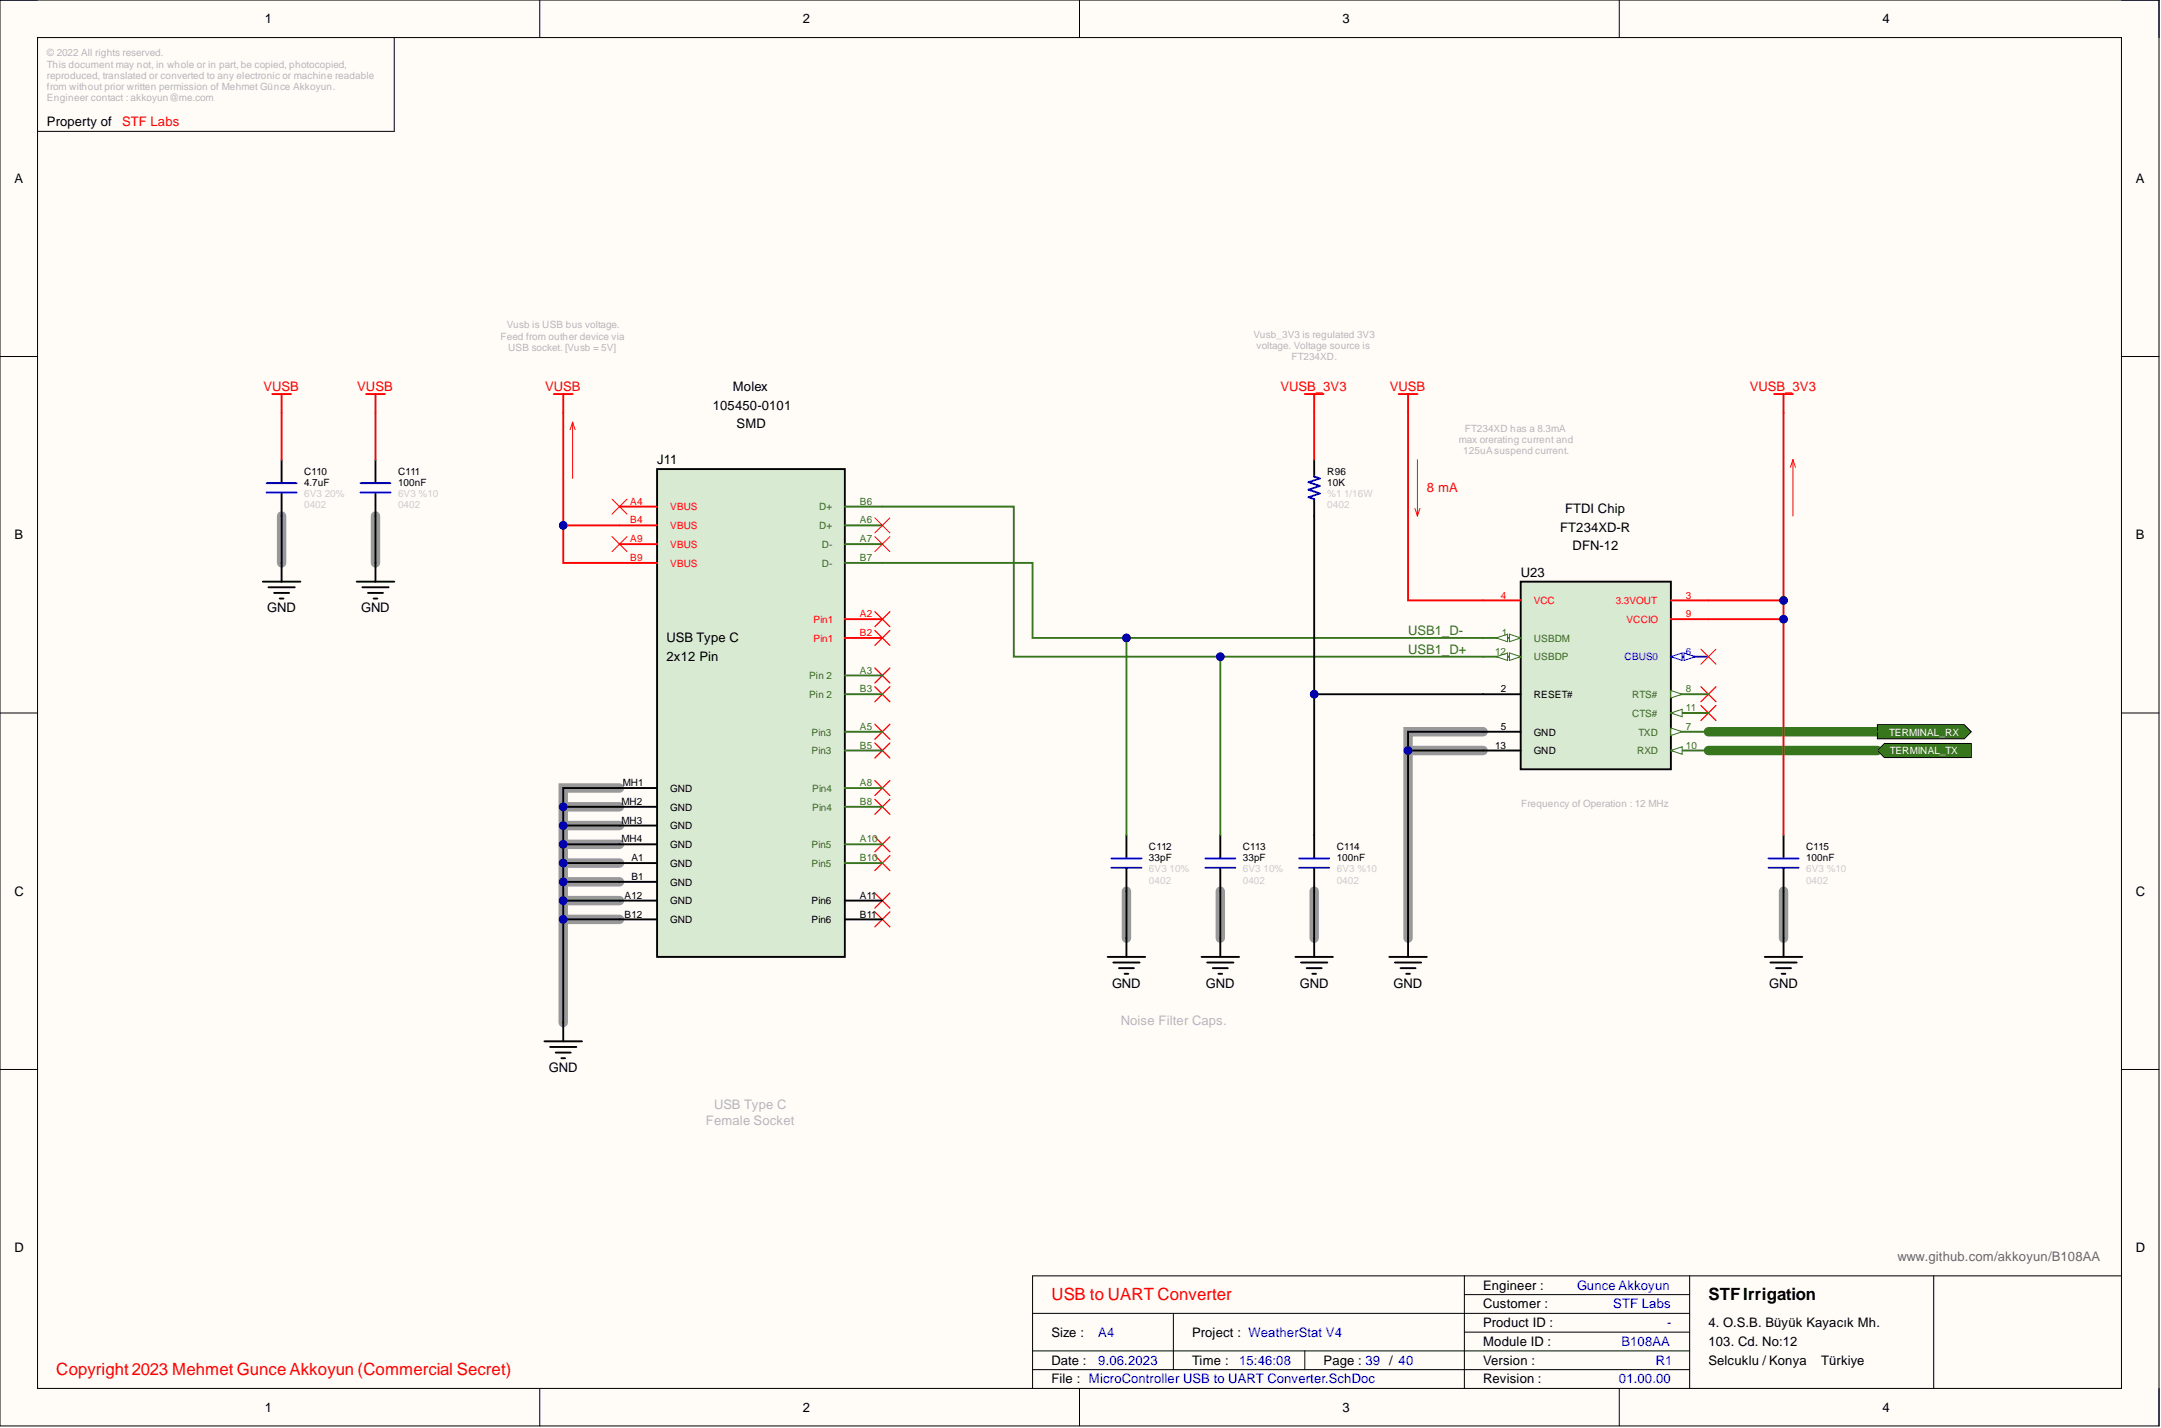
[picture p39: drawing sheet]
<svg xmlns="http://www.w3.org/2000/svg" width="292mm" height="193mm" viewBox="0 0 292 193" stroke-linecap="round" stroke-linejoin="round" font-family="sans-serif">
<defs><g id="words">
<g font-size="2.3" fill="#f00">
<text x="142.1" y="175.7">USB to UART Converter</text>
<text x="7.6" y="185.8">Copyright 2023 Mehmet Gunce Akkoyun (Commercial Secret)</text>
</g>
<text font-size="2.3" x="230.9" y="175.7">STFIrrigation</text>
<g font-size="1.8">
<text x="35.8" y="3.1">1</text>
<text x="108.5" y="3.1">2</text>
<text x="181.4" y="3.1">3</text>
<text x="254.4" y="3.1">4</text>
<text x="6.3" y="17.1">Property of</text>
<text x="1.9" y="24.7">A</text>
<text x="288.7" y="24.7">A</text>
<text x="99.1" y="52.8">Molex</text>
<text x="96.3" y="55.4">105450-0101</text>
<text x="99.6" y="57.9">SMD</text>
<text x="88.8" y="62.7">J11</text>
<text x="210.9" y="71.8">FT234XD-R</text>
<text x="211.6" y="69.3">FTDI Chip</text>
<text x="1.9" y="72.9">B</text>
<text x="205.6" y="77.9">U23</text>
<text x="212.6" y="74.4">DFN-12</text>
<text x="288.7" y="72.9">B</text>
<text x="36.1" y="82.7">GND</text>
<text x="48.8" y="82.7">GND</text>
<text x="90.1" y="86.8">USB Type C</text>
<text x="90.1" y="89.3">2x12 Pin</text>
<text x="1.9" y="121">C</text>
<text x="288.7" y="121">C</text>
<text x="150.3" y="133.4">GND</text>
<text x="163" y="133.4">GND</text>
<text x="175.7" y="133.4">GND</text>
<text x="188.4" y="133.4">GND</text>
<text x="239.1" y="133.4">GND</text>
<text x="74.2" y="144.9">GND</text>
<text x="1.9" y="169.2">D</text>
<text x="288.7" y="169.2">D</text>
<text x="200.5" y="174.3">Engineer :</text>
<text x="200.5" y="176.8">Customer :</text>
<text x="200.5" y="179.3">Product ID :</text>
<text x="230.9" y="179.3">4. O.S.B. Büyük Kayacık Mh.</text>
<text x="142.1" y="184.4">Date :</text>
<text x="142.1" y="180.6">Size :</text>
<text x="161.1" y="184.4">Time :</text>
<text x="161.1" y="180.6">Project : WeatherStat V4</text>
<text x="178.9" y="184.4">Page : 39 / 40</text>
<text x="200.5" y="181.9">Module ID :</text>
<text x="200.5" y="184.4">Version :</text>
<text x="230.9" y="181.9">103. Cd. No:12</text>
<text x="230.9" y="184.4">Selcuklu / Konya</text>
<text x="246.2" y="184.4">Türkiye</text>
<text x="35.8" y="190.7">1</text>
<text x="108.5" y="190.7">2</text>
<text x="142.1" y="186.9">File : MicroController USB to UART Converter.SchDoc</text>
<text x="181.4" y="190.7">3</text>
<text x="200.5" y="186.9">Revision :</text>
<text x="254.4" y="190.7">4</text>
</g>
<g font-size="1.8" fill="#f00">
<text x="16.5" y="17.1">STF Labs</text>
<text x="35.6" y="52.8">VUSB</text>
<text x="48.3" y="52.8">VUSB</text>
<text x="73.7" y="52.8">VUSB</text>
<text x="173.1" y="52.8">VUSB_3V3</text>
<text x="187.9" y="52.8">VUSB</text>
<text x="236.5" y="52.8">VUSB_3V3</text>
<text x="192.9" y="66.5">8 mA</text>
</g>
<g font-size="1.8" fill="#38761d">
<text x="190.3" y="85.8">USB1_D-</text>
<text x="190.3" y="88.3">USB1_D+</text>
</g>
<g font-size="1.8" fill="#b7b7b7">
<text x="151.5" y="138.5">Noise Filter Caps.</text>
<text x="96.5" y="149.9">USB Type C</text>
<text x="95.4" y="152">Female Socket</text>
</g>
<text font-size="1.8" fill="#666" x="256.5" y="170.5">www.github.com/akkoyun/B108AA</text>
<g font-size="1.8" fill="#00f">
<text x="213.2" y="174.3">Gunce Akkoyun</text>
<text x="218.1" y="176.8">STF Labs</text>
<text x="225.3" y="179.3">-</text>
<text x="148.5" y="184.4">9.06.2023</text>
<text x="148.5" y="180.6">A4</text>
<text x="167.5" y="184.4">15:46:08</text>
<text x="219.2" y="181.9">B108AA</text>
<text x="223.8" y="184.4">R1</text>
<text x="218.8" y="186.9">01.00.00</text>
</g>
<g font-size="1.4" fill="#b7b7b7">
<text x="6.3" y="7.6">© 2022 All rights reserved.</text>
<text x="6.3" y="9.1">This document may not, in whole or in part, be copied, photocopied,</text>
<text x="6.3" y="10.7">reproduced, translated or converted to any electronic or machine readable</text>
<text x="6.3" y="12.2">from without prior written permission of Mehmet Günce Akkoyun.</text>
<text x="6.3" y="13.7">Engineer contact : akkoyun@me.com</text>
<text x="67.7" y="45.9">Feed from outher device via</text>
<text x="68.5" y="44.4">Vusb is USB bus voltage.</text>
<text x="68.7" y="47.4">USB socket. [Vusb = 5V]</text>
<text x="169.4" y="45.6">Vusb_3V3 is regulated 3V3</text>
<text x="169.9" y="47.2">voltage. Voltage source is</text>
<text x="174.6" y="48.7">FT234XD.</text>
<text x="197.2" y="59.8">max orerating current and</text>
<text x="198" y="58.3">FT234XD has a 8.3mA</text>
<text x="197.8" y="61.4">125uAsuspend current.</text>
<text x="205.6" y="109">Frequency of Operation : 12 MHz</text>
</g>
<g font-size="1.4">
<text x="41.1" y="65.7">4.7uF</text>
<text x="41.1" y="64.1">C110</text>
<text x="53.8" y="65.7">100nF</text>
<text x="53.8" y="64.1">C111</text>
<text x="179.4" y="65.7">10K</text>
<text x="179.4" y="64.1">R96</text>
<text x="202.8" y="93.6">2</text>
<text x="207.3" y="94.3">RESET#</text>
<text x="202.1" y="101.2">13</text>
<text x="202.8" y="98.6">5</text>
<text x="207.3" y="99.4">GND</text>
<text x="207.3" y="101.9">GND</text>
<text x="84.2" y="106.2">MH1</text>
<text x="90.6" y="107">GND</text>
<text x="84" y="108.8">MH2</text>
<text x="84" y="111.3">MH3</text>
<text x="84" y="113.8">MH4</text>
<text x="90.6" y="109.5">GND</text>
<text x="90.6" y="112.1">GND</text>
<text x="85.4" y="116.4">A1</text>
<text x="85.4" y="118.9">B1</text>
<text x="90.6" y="117.1">GND</text>
<text x="90.6" y="119.7">GND</text>
<text x="90.6" y="114.6">GND</text>
<text x="155.3" y="116.4">33pF</text>
<text x="155.3" y="114.9">C112</text>
<text x="168" y="116.4">33pF</text>
<text x="168" y="114.9">C113</text>
<text x="180.7" y="116.4">100nF</text>
<text x="180.7" y="114.9">C114</text>
<text x="244.1" y="116.4">100nF</text>
<text x="244.1" y="114.9">C115</text>
<text x="84.4" y="121.4">A12</text>
<text x="84.4" y="124">B12</text>
<text x="90.6" y="122.2">GND</text>
<text x="90.6" y="124.7">GND</text>
<text x="109.7" y="122.2">Pin6</text>
<text x="109.7" y="124.7">Pin6</text>
<text x="116.2" y="121.4">A11</text>
<text x="116.2" y="124">B11</text>
</g>
<g font-size="1.4" fill="#ccc">
<text x="41.1" y="68.7">0402</text>
<text x="41.1" y="67.2">6V3</text>
<text x="43.9" y="67.2">20%</text>
<text x="53.8" y="67.2">6V3 %10</text>
<text x="53.8" y="68.7">0402</text>
<text x="179.4" y="67.2">%1</text>
<text x="179.4" y="68.7">0402</text>
<text x="181.7" y="67.2">1/16W</text>
<text x="155.3" y="119.4">0402</text>
<text x="155.3" y="117.9">6V3</text>
<text x="158.1" y="117.9">10%</text>
<text x="168" y="119.4">0402</text>
<text x="168" y="117.9">6V3</text>
<text x="170.8" y="117.9">10%</text>
<text x="180.7" y="117.9">6V3 %10</text>
<text x="180.7" y="119.4">0402</text>
<text x="244.1" y="117.9">6V3 %10</text>
<text x="244.1" y="119.4">0402</text>
</g>
<g font-size="1.4" fill="#f00">
<text x="85.2" y="68.2">A4</text>
<text x="85.2" y="70.7">B4</text>
<text x="90.6" y="69">VBUS</text>
<text x="90.6" y="71.5">VBUS</text>
<text x="85.2" y="73.3">A9</text>
<text x="85.2" y="75.8">B9</text>
<text x="90.6" y="74">VBUS</text>
<text x="90.6" y="76.6">VBUS</text>
<text x="116.2" y="83.4">A2</text>
<text x="202.8" y="80.9">4</text>
<text x="207.3" y="81.6">VCC</text>
<text x="218.4" y="81.6">3.3VOUT</text>
<text x="227.9" y="80.9">3</text>
<text x="227.9" y="83.4">9</text>
<text x="110" y="84.2">Pin1</text>
<text x="110" y="86.7">Pin1</text>
<text x="116.2" y="86">B2</text>
<text x="219.8" y="84.2">VCCIO</text>
</g>
<g font-size="1.4" fill="#38761d">
<text x="110.7" y="71.5">D+</text>
<text x="110.7" y="69">D+</text>
<text x="116.2" y="70.7">A6</text>
<text x="116.2" y="68.2">B6</text>
<text x="111.1" y="74">D-</text>
<text x="111.1" y="76.6">D-</text>
<text x="116.2" y="73.3">A7</text>
<text x="116.2" y="75.8">B7</text>
<text x="202.1" y="88.5">12</text>
<text x="203" y="86">1</text>
<text x="207.3" y="86.7">USBDM</text>
<text x="207.3" y="89.2">USBDP</text>
<text x="109.4" y="91.8">Pin 2</text>
<text x="109.4" y="94.3">Pin 2</text>
<text x="116.2" y="91">A3</text>
<text x="116.2" y="93.6">B3</text>
<text x="220.6" y="94.3">RTS#</text>
<text x="227.9" y="93.6">8</text>
<text x="109.7" y="99.4">Pin3</text>
<text x="109.7" y="101.9">Pin3</text>
<text x="116.2" y="98.6">A5</text>
<text x="116.2" y="101.2">B5</text>
<text x="220.6" y="96.9">CTS#</text>
<text x="221.3" y="101.9">RXD</text>
<text x="221.5" y="99.4">TXD</text>
<text x="227.9" y="96.1">11</text>
<text x="227.9" y="101.2">10</text>
<text x="227.9" y="98.6">7</text>
<text x="109.8" y="107">Pin4</text>
<text x="116.2" y="106.2">A8</text>
<text x="109.8" y="109.5">Pin4</text>
<text x="116.2" y="108.8">B8</text>
<text x="116.2" y="113.8">A10</text>
<text x="109.7" y="114.6">Pin5</text>
<text x="109.7" y="117.1">Pin5</text>
<text x="116.2" y="116.4">B10</text>
</g>
<g font-size="1.4" fill="#00f">
<text x="219.6" y="89.2">CBUS0</text>
<text x="227.9" y="88.5">6</text>
</g>
<g font-size="1.4" fill="#fff">
<text x="255.4" y="99.4">TERMINAL_RX</text>
<text x="255.5" y="101.9">TERMINAL_TX</text>
</g>
</g></defs>
<path d="M0 0h291.8v192.7h-291.8z" fill-rule="evenodd" fill="#fffcf8"/>
<path d="M0 0h291.8v192.7h-291.8z" fill="none" stroke="#000" stroke-width=".14"/>
<path d="M5.1 5.1h281.7v182.5h-281.7z" fill-rule="evenodd" fill="#fffcf8"/>
<g fill="none" stroke="#000" stroke-width=".14">
<path d="M0 0h5.1M5.1 5.1h281.7v182.5h-281.7zM53.3 5.1v12.7h-48.2M73 0v5.1M145.9 0v5.1M218.9 0v5.1M286.8 0h5v5.1M0 48.2h5.1M286.8 48.2h5M0 96.3h5.1M286.8 96.3h5M0 144.5h5.1"/>
<path d="M286.8 144.5h5M139.6 177.5h88.8M158.6 177.5v7.6M197.9 174.9h30.5M197.9 172.4v15.2M228.4 172.4v15.2M261.4 172.4v15.2M286.8 172.4h-147.2v15.2M73 187.6v5.1M139.6 182.6h88.8M139.6 185.1h88.8M145.9 187.6v5.1"/>
<path d="M176.4 182.6v2.5M197.9 180h30.5M218.9 187.6v5.1M291.8 187.6v5.1"/>
</g>
<g fill="none" stroke="#999" stroke-width="1.3">
<path d="M38.1 69.7v6.4M50.8 69.7v6.4M200.5 98.9h-10.2v27.9M76.1 109h7.6M76.1 111.6h7.6M76.1 114.1h7.6M76.1 116.6h7.6M76.1 119.2h7.6M83.7 106.5h-7.6v31.7M190.3 101.4h10.2M76.1 121.7h7.6M76.1 124.2h7.6"/>
<path d="M152.3 120.4v6.4M164.9 120.4v6.4M177.6 120.4v6.4M241.1 120.4v6.4"/>
</g>
<path d="M230.9 98.9h22.9M230.9 101.4h22.9" fill="none" stroke="#38761d" stroke-width="1.3"/>
<g fill="none" stroke="#000" stroke-width=".25">
<path d="M35.5 78.6h5.1M36.3 79.4h3.5M38.1 76.1v2.5M48.2 78.6h5.1M49 79.4h3.5M50.8 76.1v2.5M37 80.1h2.1M37.8 80.9h.5M49.7 80.1h2.1M50.5 80.9h.5M76.1 138.2v2.5M149.7 129.3h5.1"/>
<path d="M150.5 130.1h3.5M151.2 130.8h2.1M152 131.6h.5M152.3 126.8v2.5M162.4 129.3h5.1M163.2 130.1h3.5M163.9 130.8h2.1M164.7 131.6h.5M164.9 126.8v2.5M175.1 129.3h5.1M175.9 130.1h3.5M176.6 130.8h2.1"/>
<path d="M177.4 131.6h.5M177.6 126.8v2.5M187.8 129.3h5.1M188.5 130.1h3.6M189.3 130.8h2M190.1 131.6h.5M190.3 126.8v2.5M238.5 129.3h5.1M239.3 130.1h3.6M240.1 130.8h2M240.8 131.6h.5M241.1 126.8v2.5"/>
<path d="M73.6 140.7h5.1M74.4 141.5h3.5M75.1 142.2h2M75.9 143h.5"/>
</g>
<path d="M36.8 53.2h2.5M38.1 53.2v2.6M49.5 53.2h2.5M50.8 53.2v2.6M74.9 53.2h2.5M76.1 53.2v2.6M176.4 53.2h2.5M177.6 53.2v2.6M189.1 53.2h2.5M190.3 53.2v2.6M239.8 53.2h2.5M241.1 53.2v2.6" fill="none" stroke="#f00" stroke-width=".25"/>
<g fill="none" stroke="#f00" stroke-width=".17">
<path d="M118.3 82.7l2 2M118.3 85.2l2 2M118.3 90.3l2 2M118.3 92.8l2 2M118.3 97.9l2 2M120.3 82.7l-2 2M120.3 85.2l-2 2M120.3 90.3l-2 2M120.3 92.8l-2 2M120.3 97.9l-2 2M229.9 92.8l2 2M229.9 95.3l2 2.1"/>
<path d="M231.9 92.8l-2 2M231.9 95.3l-2 2.1M118.3 100.4l2 2M118.3 105.5l2 2M118.3 108l2 2M118.3 113.1l2 2M118.3 115.6l2 2M120.3 100.4l-2 2M120.3 105.5l-2 2M120.3 108l-2 2M120.3 113.1l-2 2M120.3 115.6l-2 2"/>
<path d="M118.3 120.7l2 2M118.3 123.2l2 2.1M120.3 120.7l-2 2M120.3 123.2l-2 2.1"/>
</g>
<path d="M77.4 57.1v7.6M77.4 57.1l-.3 1M77.4 57.1l.3 1M191.3 68.7l.3 1M191.6 62.1v7.6M191.9 68.7l-.3 1M242.3 62.1v7.6M242.3 62.1l-.3 1M242.3 62.1l.4 1" fill="none" stroke="#f00" stroke-width=".14"/>
<path d="M253.8 101.4l.9-.9h11.8v1.9h-11.8z" fill-rule="evenodd" fill="#38761d"/>
<path d="M253.8 101.4l.9-.9h11.8v1.9h-11.8z" fill="none" stroke="#000" stroke-width=".14"/>
<path d="M253.8 97.9h11.7l1 1-1 .9h-11.7z" fill-rule="evenodd" fill="#38761d"/>
<path d="M253.8 97.9h11.7l1 1-1 .9h-11.7z" fill="none" stroke="#000" stroke-width=".14"/>
<path d="M88.8 63.4h25.4v65.9h-25.4z" fill-rule="evenodd" fill="#d9ead3"/>
<g fill="none" stroke="#000" stroke-width=".25">
<path d="M38.1 62.1v3.1M38.1 66.7v3M50.8 62.1v3.1M50.8 66.7v3M88.8 63.4h25.4v65.9h-25.4zM177.6 62.1v2.3M177.6 67.4v2.3M83.7 116.6h5.1M83.7 119.2h5.1M83.7 106.5h5.1M83.7 109h5.1M83.7 111.6h5.1"/>
<path d="M83.7 114.1h5.1M152.3 112.8v3.1M152.3 117.4v3M164.9 112.8v3.1M164.9 117.4v3M177.6 112.8v3.1M177.6 117.4v3M241.1 112.8v3.1M241.1 117.4v3M83.7 121.7h5.1M83.7 124.2h5.1M114.2 121.7h5.1"/>
<path d="M114.2 124.2h5.1"/>
</g>
<path d="M114.2 71h5.1M114.2 73.5h5.1M114.2 68.5h5.1M114.2 76.1h5.1M114.2 91.3h5.1M114.2 98.9h5.1M114.2 93.8h5.1M114.2 109h5.1M114.2 106.5h5.1M114.2 114.1h5.1M114.2 101.4h5.1M114.2 116.6h5.1" fill="none" stroke="#38761d" stroke-width=".25"/>
<path d="M83.7 68.5h5.1M83.7 73.5h5.1M83.7 71h5.1M83.7 76.1h5.1M114.2 83.7h5.1M114.2 86.2h5.1" fill="none" stroke="#f00" stroke-width=".25"/>
<g fill="none" stroke="#00f" stroke-width=".25">
<path d="M36 65.3h4.1M36 66.6h4.1M48.7 65.3h4.1M48.7 66.6h4.1M177.6 64.4l.8 .3-1.5 .5 1.5 .5-1.5 .5 1.5 .5-1.5 .5 .7 .2M150.2 116h4.1M150.2 117.3h4.1M162.9 116h4.1M162.9 117.3h4.1M175.6 116h4.1M175.6 117.3h4.1M239 116h4.1"/>
<path d="M239 117.3h4.1"/>
</g>
<path d="M205.6 78.6h20.3v25.4h-20.3z" fill-rule="evenodd" fill="#d9ead3"/>
<path d="M205.6 78.6h20.3v25.4h-20.3z" fill="none" stroke="#000" stroke-width=".25"/>
<path d="M200.5 86.2h5.1" fill="none" stroke="#38761d" stroke-width=".25"/>
<path d="M204 85.7l1.6 .5-1.6 .5z" fill="#f8fcff"/>
<path d="M204 85.7l1.6 .5-1.6 .5z" fill="none" stroke="#38761d" stroke-width=".14"/>
<path d="M202.3 86.2l1.5-.5v1z" fill="#f8fcff"/>
<path d="M202.3 86.2l1.5-.5v1z" fill="none" stroke="#38761d" stroke-width=".14"/>
<path d="M200.5 93.8h5.1M200.5 98.9h5.1" fill="none" stroke="#000" stroke-width=".25"/>
<path d="M200.5 81.1h5.1M225.9 81.1h5" fill="none" stroke="#f00" stroke-width=".25"/>
<path d="M225.9 88.7h5" fill="none" stroke="#00f" stroke-width=".25"/>
<path d="M225.9 88.7l1.5-.5v1z" fill="#f8fcff"/>
<path d="M225.9 88.7l1.5-.5v1z" fill="none" stroke="#00f" stroke-width=".14"/>
<path d="M227.6 88.2l1.6 .5-1.6 .5z" fill="#f8fcff"/>
<path d="M227.6 88.2l1.6 .5-1.6 .5z" fill="none" stroke="#00f" stroke-width=".14"/>
<path d="M200.5 101.4h5.1" fill="none" stroke="#000" stroke-width=".25"/>
<path d="M200.5 88.7h5.1" fill="none" stroke="#38761d" stroke-width=".25"/>
<path d="M204 88.2l1.6 .5-1.6 .5z" fill="#f8fcff"/>
<path d="M204 88.2l1.6 .5-1.6 .5z" fill="none" stroke="#38761d" stroke-width=".14"/>
<path d="M202.3 88.7l1.5-.5v1z" fill="#f8fcff"/>
<path d="M202.3 88.7l1.5-.5v1z" fill="none" stroke="#38761d" stroke-width=".14"/>
<path d="M225.9 96.3h5" fill="none" stroke="#38761d" stroke-width=".25"/>
<path d="M225.9 96.3l1.5-.5v1.1z" fill="#f8fcff"/>
<path d="M225.9 96.3l1.5-.5v1.1z" fill="none" stroke="#38761d" stroke-width=".14"/>
<path d="M225.9 101.4h5" fill="none" stroke="#38761d" stroke-width=".25"/>
<path d="M225.9 101.4l1.5-.5v1z" fill="#f8fcff"/>
<path d="M225.9 101.4l1.5-.5v1z" fill="none" stroke="#38761d" stroke-width=".14"/>
<path d="M225.9 83.7h5" fill="none" stroke="#f00" stroke-width=".25"/>
<path d="M225.9 93.8h5" fill="none" stroke="#38761d" stroke-width=".25"/>
<path d="M225.9 93.3l1.5 .5-1.5 .5z" fill="#f8fcff"/>
<path d="M225.9 93.3l1.5 .5-1.5 .5z" fill="none" stroke="#38761d" stroke-width=".14"/>
<path d="M225.9 98.9h5" fill="none" stroke="#38761d" stroke-width=".25"/>
<path d="M225.9 98.4l1.5 .5-1.5 .5z" fill="#f8fcff"/>
<path d="M225.9 98.4l1.5 .5-1.5 .5z" fill="none" stroke="#38761d" stroke-width=".14"/>
<path d="M229.9 87.7l2 2.1M231.9 87.7l-2 2.1" fill="none" stroke="#f00" stroke-width=".14"/>
<path d="M83.7 106.5h-7.6v31.7" fill="none" stroke="#000" stroke-width=".25"/>
<circle cx="76.1" cy="109" r=".51" fill="#000080"/>
<circle cx="76.1" cy="109" r=".51" fill="none" stroke="#000080" stroke-width=".14"/>
<circle cx="76.1" cy="111.6" r=".51" fill="#000080"/>
<circle cx="76.1" cy="111.6" r=".51" fill="none" stroke="#000080" stroke-width=".14"/>
<circle cx="76.1" cy="114.1" r=".51" fill="#000080"/>
<circle cx="76.1" cy="114.1" r=".51" fill="none" stroke="#000080" stroke-width=".14"/>
<circle cx="76.1" cy="116.6" r=".51" fill="#000080"/>
<circle cx="76.1" cy="116.6" r=".51" fill="none" stroke="#000080" stroke-width=".14"/>
<circle cx="76.1" cy="119.2" r=".51" fill="#000080"/>
<circle cx="76.1" cy="119.2" r=".51" fill="none" stroke="#000080" stroke-width=".14"/>
<circle cx="76.1" cy="121.7" r=".51" fill="#000080"/>
<circle cx="76.1" cy="121.7" r=".51" fill="none" stroke="#000080" stroke-width=".14"/>
<circle cx="76.1" cy="124.2" r=".51" fill="#000080"/>
<circle cx="76.1" cy="124.2" r=".51" fill="none" stroke="#000080" stroke-width=".14"/>
<path d="M119.3 68.5h17.7v20.2h63.5" fill="none" stroke="#38761d" stroke-width=".25"/>
<circle cx="164.9" cy="88.7" r=".51" fill="#000080"/>
<circle cx="164.9" cy="88.7" r=".51" fill="none" stroke="#000080" stroke-width=".14"/>
<path d="M119.3 76.1h20.3v10.1h60.9" fill="none" stroke="#38761d" stroke-width=".25"/>
<circle cx="152.3" cy="86.2" r=".51" fill="#000080"/>
<circle cx="152.3" cy="86.2" r=".51" fill="none" stroke="#000080" stroke-width=".14"/>
<path d="M177.6 93.8h22.9" fill="none" stroke="#000" stroke-width=".25"/>
<circle cx="177.6" cy="93.8" r=".51" fill="#000080"/>
<circle cx="177.6" cy="93.8" r=".51" fill="none" stroke="#000080" stroke-width=".14"/>
<path d="M190.3 101.4h10.2" fill="none" stroke="#000" stroke-width=".25"/>
<circle cx="190.3" cy="101.4" r=".51" fill="#000080"/>
<circle cx="190.3" cy="101.4" r=".51" fill="none" stroke="#000080" stroke-width=".14"/>
<path d="M200.5 98.9h-10.2v27.9" fill="none" stroke="#000" stroke-width=".25"/>
<circle cx="190.3" cy="101.4" r=".51" fill="#000080"/>
<circle cx="190.3" cy="101.4" r=".51" fill="none" stroke="#000080" stroke-width=".14"/>
<path d="M190.3 55.8v25.3h10.2M230.9 83.7h10.2" fill="none" stroke="#f00" stroke-width=".25"/>
<path d="M230.9 98.9h22.9M230.9 101.4h22.9" fill="none" stroke="#38761d" stroke-width=".25"/>
<circle cx="241.1" cy="83.7" r=".51" fill="#000080"/>
<circle cx="241.1" cy="83.7" r=".51" fill="none" stroke="#000080" stroke-width=".14"/>
<path d="M230.9 81.1h10.2v31.7" fill="none" stroke="#f00" stroke-width=".25"/>
<circle cx="241.1" cy="81.1" r=".51" fill="#000080"/>
<circle cx="241.1" cy="81.1" r=".51" fill="none" stroke="#000080" stroke-width=".14"/>
<circle cx="241.1" cy="83.7" r=".51" fill="#000080"/>
<circle cx="241.1" cy="83.7" r=".51" fill="none" stroke="#000080" stroke-width=".14"/>
<path d="M152.3 120.4v6.4" fill="none" stroke="#000" stroke-width=".25"/>
<path d="M152.3 86.2v26.6" fill="none" stroke="#38761d" stroke-width=".25"/>
<circle cx="152.3" cy="86.2" r=".51" fill="#000080"/>
<circle cx="152.3" cy="86.2" r=".51" fill="none" stroke="#000080" stroke-width=".14"/>
<path d="M164.9 120.4v6.4" fill="none" stroke="#000" stroke-width=".25"/>
<path d="M164.9 88.7v24.1" fill="none" stroke="#38761d" stroke-width=".25"/>
<circle cx="164.9" cy="88.7" r=".51" fill="#000080"/>
<circle cx="164.9" cy="88.7" r=".51" fill="none" stroke="#000080" stroke-width=".14"/>
<path d="M177.6 69.7v43.1M177.6 120.4v6.4" fill="none" stroke="#000" stroke-width=".25"/>
<circle cx="177.6" cy="93.8" r=".51" fill="#000080"/>
<circle cx="177.6" cy="93.8" r=".51" fill="none" stroke="#000080" stroke-width=".14"/>
<path d="M177.6 55.8v6.3M241.1 55.8v25.3" fill="none" stroke="#f00" stroke-width=".25"/>
<path d="M241.1 120.4v6.4" fill="none" stroke="#000" stroke-width=".25"/>
<circle cx="241.1" cy="81.1" r=".51" fill="#000080"/>
<circle cx="241.1" cy="81.1" r=".51" fill="none" stroke="#000080" stroke-width=".14"/>
<path d="M76.1 109h7.6" fill="none" stroke="#000" stroke-width=".25"/>
<circle cx="76.1" cy="109" r=".51" fill="#000080"/>
<circle cx="76.1" cy="109" r=".51" fill="none" stroke="#000080" stroke-width=".14"/>
<path d="M76.1 111.6h7.6" fill="none" stroke="#000" stroke-width=".25"/>
<circle cx="76.1" cy="111.6" r=".51" fill="#000080"/>
<circle cx="76.1" cy="111.6" r=".51" fill="none" stroke="#000080" stroke-width=".14"/>
<path d="M76.1 114.1h7.6" fill="none" stroke="#000" stroke-width=".25"/>
<circle cx="76.1" cy="114.1" r=".51" fill="#000080"/>
<circle cx="76.1" cy="114.1" r=".51" fill="none" stroke="#000080" stroke-width=".14"/>
<path d="M76.1 116.6h7.6" fill="none" stroke="#000" stroke-width=".25"/>
<circle cx="76.1" cy="116.6" r=".51" fill="#000080"/>
<circle cx="76.1" cy="116.6" r=".51" fill="none" stroke="#000080" stroke-width=".14"/>
<path d="M76.1 119.2h7.6" fill="none" stroke="#000" stroke-width=".25"/>
<circle cx="76.1" cy="119.2" r=".51" fill="#000080"/>
<circle cx="76.1" cy="119.2" r=".51" fill="none" stroke="#000080" stroke-width=".14"/>
<path d="M76.1 121.7h7.6" fill="none" stroke="#000" stroke-width=".25"/>
<circle cx="76.1" cy="121.7" r=".51" fill="#000080"/>
<circle cx="76.1" cy="121.7" r=".51" fill="none" stroke="#000080" stroke-width=".14"/>
<path d="M76.1 124.2h7.6" fill="none" stroke="#000" stroke-width=".25"/>
<circle cx="76.1" cy="124.2" r=".51" fill="#000080"/>
<circle cx="76.1" cy="124.2" r=".51" fill="none" stroke="#000080" stroke-width=".14"/>
<path d="M76.1 55.8v20.3h7.6" fill="none" stroke="#f00" stroke-width=".25"/>
<circle cx="76.1" cy="71" r=".51" fill="#000080"/>
<circle cx="76.1" cy="71" r=".51" fill="none" stroke="#000080" stroke-width=".14"/>
<path d="M76.1 71h7.6" fill="none" stroke="#f00" stroke-width=".25"/>
<circle cx="76.1" cy="71" r=".51" fill="#000080"/>
<circle cx="76.1" cy="71" r=".51" fill="none" stroke="#000080" stroke-width=".14"/>
<path d="M38.1 69.7v6.4M50.8 69.7v6.4" fill="none" stroke="#000" stroke-width=".25"/>
<path d="M38.1 55.8v6.3M50.8 55.8v6.3" fill="none" stroke="#f00" stroke-width=".25"/>
<path d="M82.7 67.4l2.1 2.1M82.7 72.5l2.1 2M84.8 67.4l-2.1 2.1M84.8 72.5l-2.1 2M118.3 70l2 2M118.3 72.5l2 2M120.3 70l-2 2M120.3 72.5l-2 2" fill="none" stroke="#f00" stroke-width=".14"/>
<use href="#words"/>
</svg>
